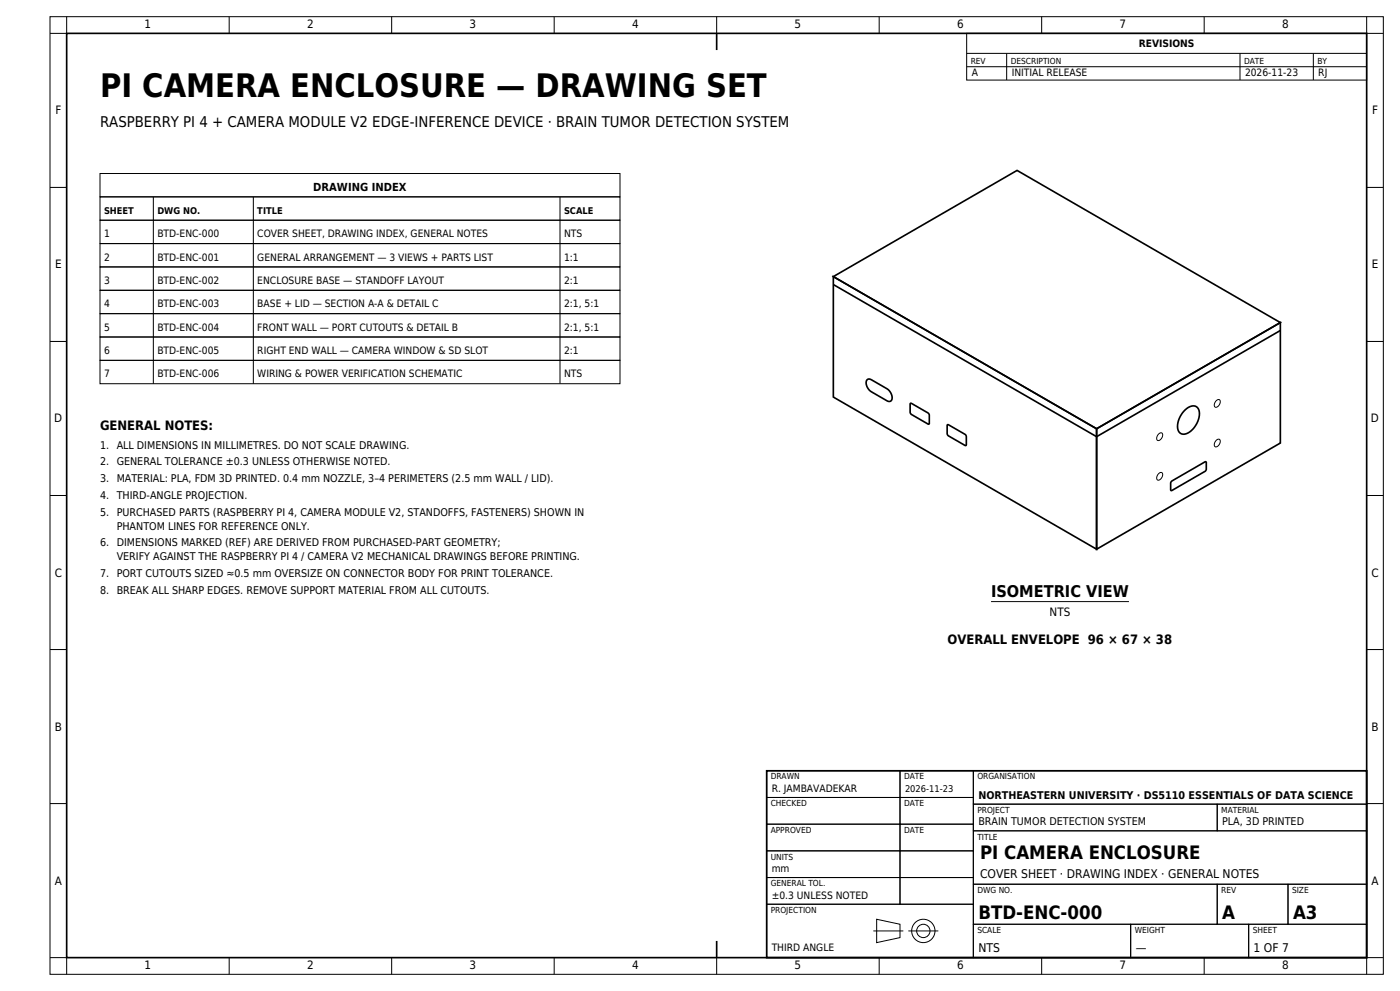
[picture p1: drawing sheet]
<svg xmlns="http://www.w3.org/2000/svg" width="420mm" height="297mm" viewBox="0 0 420 297" stroke-linecap="round" stroke-linejoin="round" font-family="sans-serif">
<defs><g id="words">
<text font-size="9.7" x="30" y="29">PI CAMERA ENCLOSURE — DRAWING SET</text>
<g font-size="5.6">
<text x="294" y="257.5">PI CAMERA ENCLOSURE</text>
<text x="293.5" y="275.4">BTD-ENC-000</text>
<text x="366.7" y="275.4">A</text>
<text x="387.9" y="275.4">A3</text>
</g>
<text font-size="4.9" x="297.3" y="179">ISOMETRIC VIEW</text>
<text font-size="4.4" x="30" y="38">RASPBERRY PI 4 + CAMERA MODULE V2 EDGE-INFERENCE DEVICE · BRAIN TUMOR DETECTION SYSTEM</text>
<g font-size="3.9">
<text x="30" y="129">GENERAL NOTES:</text>
<text x="284.3" y="193">OVERALL ENVELOPE 96 × 67 × 38</text>
</g>
<g font-size="3.6">
<text x="294" y="263">COVER SHEET · DRAWING INDEX · GENERAL NOTES</text>
<text x="293.5" y="285.4">NTS</text>
<text x="340.7" y="285.4">—</text>
<text x="376.1" y="285.4">1 OF 7</text>
</g>
<g font-size="3.5">
<text x="43.4" y="8.4">1</text>
<text x="92.1" y="8.4">2</text>
<text x="140.9" y="8.4">3</text>
<text x="189.6" y="8.4">4</text>
<text x="238.4" y="8.4">5</text>
<text x="287.1" y="8.4">6</text>
<text x="335.9" y="8.4">7</text>
<text x="384.6" y="8.4">8</text>
<text x="16.6" y="34.3">F</text>
<text x="411.6" y="34.3">F</text>
<text x="16.5" y="80.4">E</text>
<text x="411.5" y="80.4">E</text>
<text x="16.3" y="126.6">D</text>
<text x="411.3" y="126.6">D</text>
<text x="16.4" y="172.8">C</text>
<text x="411.4" y="172.8">C</text>
<text x="314.9" y="184.5">NTS</text>
<text x="16.4" y="219">B</text>
<text x="411.4" y="219">B</text>
<text x="16.4" y="265.1">A</text>
<text x="411.4" y="265.1">A</text>
<text x="43.4" y="290.4">1</text>
<text x="92.1" y="290.4">2</text>
<text x="140.9" y="290.4">3</text>
<text x="189.6" y="290.4">4</text>
<text x="238.4" y="290.4">5</text>
<text x="287.1" y="290.4">6</text>
<text x="335.9" y="290.4">7</text>
<text x="384.6" y="290.4">8</text>
</g>
<text font-size="3.3" x="94" y="57.2">DRAWING INDEX</text>
<g font-size="3.2">
<text x="30" y="134.5">1.</text>
<text x="35" y="134.5">ALL DIMENSIONS IN MILLIMETRES. DO NOT SCALE DRAWING.</text>
<text x="30" y="139.5">2.</text>
<text x="35" y="139.5">GENERAL TOLERANCE ±0.3 UNLESS OTHERWISE NOTED.</text>
<text x="30" y="144.5">3.</text>
<text x="30" y="149.5">4.</text>
<text x="35" y="144.5">MATERIAL: PLA, FDM 3D PRINTED. 0.4 mm NOZZLE, 3–4 PERIMETERS (2.5 mm WALL / LID).</text>
<text x="35" y="149.5">THIRD-ANGLE PROJECTION.</text>
<text x="30" y="154.5">5.</text>
<text x="35" y="154.5">PURCHASED PARTS (RASPBERRY PI 4, CAMERA MODULE V2, STANDOFFS, FASTENERS) SHOWN IN</text>
<text x="35" y="158.7">PHANTOM LINES FOR REFERENCE ONLY.</text>
<text x="30" y="163.7">6.</text>
<text x="35" y="163.7">DIMENSIONS MARKED (REF) ARE DERIVED FROM PURCHASED-PART GEOMETRY;</text>
<text x="35" y="167.9">VERIFY AGAINST THE RASPBERRY PI 4 / CAMERA V2 MECHANICAL DRAWINGS BEFORE PRINTING.</text>
<text x="30" y="172.9">7.</text>
<text x="35" y="172.9">PORT CUTOUTS SIZED ≈0.5 mm OVERSIZE ON CONNECTOR BODY FOR PRINT TOLERANCE.</text>
<text x="30" y="177.9">8.</text>
<text x="35" y="177.9">BREAK ALL SHARP EDGES. REMOVE SUPPORT MATERIAL FROM ALL CUTOUTS.</text>
<text x="293.5" y="239.4">NORTHEASTERN UNIVERSITY · DS5110 ESSENTIALS OF DATA SCIENCE</text>
<text x="293.5" y="247.4">BRAIN TUMOR DETECTION SYSTEM</text>
<text x="366.7" y="247.4">PLA, 3D PRINTED</text>
</g>
<g font-size="3.1">
<text x="341.6" y="14">REVISIONS</text>
<text x="291.5" y="22.8">A</text>
<text x="303.5" y="22.8">INITIAL RELEASE</text>
<text x="373.5" y="22.8">2026-11-23</text>
<text x="395.5" y="22.8">RJ</text>
<text x="31.2" y="71.1">1</text>
<text x="47.2" y="71.1">BTD-ENC-000</text>
<text x="77.2" y="71.1">COVER SHEET, DRAWING INDEX, GENERAL NOTES</text>
<text x="169.2" y="71.1">NTS</text>
<text x="31.2" y="78.1">2</text>
<text x="47.2" y="78.1">BTD-ENC-001</text>
<text x="77.2" y="78.1">GENERAL ARRANGEMENT — 3 VIEWS + PARTS LIST</text>
<text x="169.2" y="78.1">1:1</text>
<text x="31.2" y="85.1">3</text>
<text x="47.2" y="85.1">BTD-ENC-002</text>
<text x="77.2" y="85.1">ENCLOSURE BASE — STANDOFF LAYOUT</text>
<text x="169.2" y="85.1">2:1</text>
<text x="31.2" y="92.1">4</text>
<text x="47.2" y="92.1">BTD-ENC-003</text>
<text x="77.2" y="92.1">BASE + LID — SECTION A-A &amp; DETAIL C</text>
<text x="169.2" y="92.1">2:1, 5:1</text>
<text x="31.2" y="99.1">5</text>
<text x="47.2" y="99.1">BTD-ENC-004</text>
<text x="77.2" y="99.1">FRONT WALL — PORT CUTOUTS &amp; DETAIL B</text>
<text x="169.2" y="99.1">2:1, 5:1</text>
<text x="31.2" y="106.1">6</text>
<text x="47.2" y="106.1">BTD-ENC-005</text>
<text x="77.2" y="106.1">RIGHT END WALL — CAMERA WINDOW &amp; SD SLOT</text>
<text x="169.2" y="106.1">2:1</text>
<text x="31.2" y="113.1">7</text>
<text x="47.2" y="113.1">BTD-ENC-006</text>
<text x="77.2" y="113.1">WIRING &amp; POWER VERIFICATION SCHEMATIC</text>
<text x="169.2" y="113.1">NTS</text>
<text x="231.5" y="237.4">R. JAMBAVADEKAR</text>
<text x="231.5" y="261.4">mm</text>
<text x="231.5" y="269.4">±0.3 UNLESS NOTED</text>
<text x="231.5" y="285">THIRD ANGLE</text>
</g>
<g font-size="2.8">
<text x="31.2" y="64.1">SHEET</text>
<text x="47.2" y="64.1">DWG NO.</text>
<text x="77.2" y="64.1">TITLE</text>
<text x="169.2" y="64.1">SCALE</text>
<text x="271.5" y="237.4">2026-11-23</text>
</g>
<g font-size="2.5">
<text x="291.2" y="19.2">REV</text>
<text x="303.2" y="19.2">DESCRIPTION</text>
<text x="373.2" y="19.2">DATE</text>
<text x="395.2" y="19.2">BY</text>
<text x="231.2" y="233.6">DRAWN</text>
<text x="271.2" y="233.6">DATE</text>
<text x="293.2" y="233.6">ORGANISATION</text>
<text x="231.2" y="241.6">CHECKED</text>
<text x="271.2" y="241.6">DATE</text>
<text x="293.2" y="243.6">PROJECT</text>
<text x="366.4" y="243.6">MATERIAL</text>
<text x="231.2" y="249.6">APPROVED</text>
<text x="271.2" y="249.6">DATE</text>
<text x="293.2" y="251.6">TITLE</text>
<text x="231.2" y="257.6">UNITS</text>
<text x="231.2" y="265.6">GENERAL TOL.</text>
<text x="293.2" y="267.6">DWG NO.</text>
<text x="366.4" y="267.6">REV</text>
<text x="387.6" y="267.6">SIZE</text>
<text x="231.2" y="273.6">PROJECTION</text>
<text x="293.2" y="279.6">SCALE</text>
<text x="340.4" y="279.6">WEIGHT</text>
<text x="375.8" y="279.6">SHEET</text>
</g>
</g></defs>
<g fill="none" stroke="#000" stroke-width=".5">
<path d="M20 10h390v277h-390zM215 10v5M250 82.9l79 45.6v36.1l-79-45.6zM250 82.9l55.1-31.8 79 45.6-55.1 31.8zM250 85.3l79 45.6 55.1-31.8M260.1 113.9l.4-.3 .6 .1 5 2.8a2.64 2.64 0 0 1 1.1 3.7l-1.1-.1-4.7-2.7a2.95 2.95 0 0 1-1.3-3.5zM273.1 120.9h.3l5.1 3 .3 .6-.1 2.6h-.3l-5.1-3-.3-.6zM284.2 127.3h.4l5 3 .3 .6-.1 2.6h-.3l-5.1-3-.3-.6zM329 128.5l55.1-31.8v36.1l-55.1 31.8zM355.3 123.1a2.72 2.72 0 0 1 4.1-.8 6.1 6.1 0 0 1-2.4 7.1 2.16 2.16 0 0 1-2.8 .5 2.16 2.16 0 0 1-.9-2.6 7.6 7.6 0 0 1 2-4.2zM351.4 144.3l10.1-5.9 .4 .1v2.2l-.3 .5-10.2 5.8-.2-.3v-2zM230 231h180v56h-180z"/>
<path d="M215 282v5"/>
</g>
<g fill="none" stroke="#000" stroke-width=".3">
<path d="M15 5h400v287h-400zM20 5v5h-5M68.8 5v5M117.5 5v5M166.2 5v5M215 5v5M263.8 5v5M290 10h120v14h-120zM290 16h120M290 20h120M302 16v8M312.5 5v5"/>
<path d="M361.3 5v5M372 16v8M394 16v8M410 5v5h5M15 56.2h5M30 52h156v7h-156zM30 59h156v7h-156zM46 59v56M76 59v56M168 59v56M410 56.2h5M30 66h156v7h-156z"/>
<path d="M30 73h156v7h-156zM30 80h156v7h-156zM30 87h156v7h-156zM30 94h156v7h-156zM15 102.3h5M30 101h156v7h-156zM30 108h156v7h-156zM410 102.3h5M347.6 130.1a.72 .72 0 0 1 1-.3 .72 .72 0 0 1 .1 1.1 1.02 1.02 0 0 1-1.6 .9v-.8zM364.8 132a.72 .72 0 0 1 1.1-.3 .72 .72 0 0 1 .1 1.1 1.02 1.02 0 0 1-1.7 .9v-.8zM364.8 120.1a.72 .72 0 0 1 1.1-.2 .72 .72 0 0 1 .1 1.1 1.02 1.02 0 0 1-1.7 .8v-.8zM15 148.5h5"/>
<path d="M347.6 142a.72 .72 0 0 1 1-.3 .72 .72 0 0 1 .1 1.1 1.02 1.02 0 0 1-1.6 .8v-.8zM410 148.5h5M15 194.7h5M297.3 180.3h41.4M410 194.7h5M230 231h40v8h-40zM230 239h40v8h-40zM270 231h22v8h-22zM270 239h22v8h-22zM292 231h118v10h-118zM15 240.8h5M230 247h40v8h-40z"/>
<path d="M230 255h40v8h-40zM270 247h22v8h-22zM270 255h22v8h-22zM292 241h73.2v8h-73.2zM292 249h118v16h-118zM365.2 241h44.8v8h-44.8zM410 240.8h5M230 263h40v8h-40zM230 271h62v16h-62zM263 275.5l7 1.5v4l-7 1.5zM270 263h22v8h-22zM292 265h73.2v12h-73.2z"/>
<path d="M292 277h47.2v10h-47.2zM339.2 277h35.4v10h-35.4zM365.2 265h21.2v12h-21.2zM374.6 277h35.4v10h-35.4zM386.4 265h23.6v12h-23.6zM15 287h5v5M68.8 287v5M117.5 287v5M166.2 287v5M215 287v5M263.8 287v5M312.5 287v5"/>
<path d="M361.3 287v5M415 287h-5v5"/>
<circle cx="277" cy="279" r="3.5"/>
<circle cx="277" cy="279" r="2"/>
</g>
<path d="M262 279h9M272.5 279h9" fill="none" stroke="#000" stroke-width=".3" stroke-dasharray="9 1.5 1.5 1.5" stroke-linecap="butt"/>
<use href="#words"/>
</svg>
